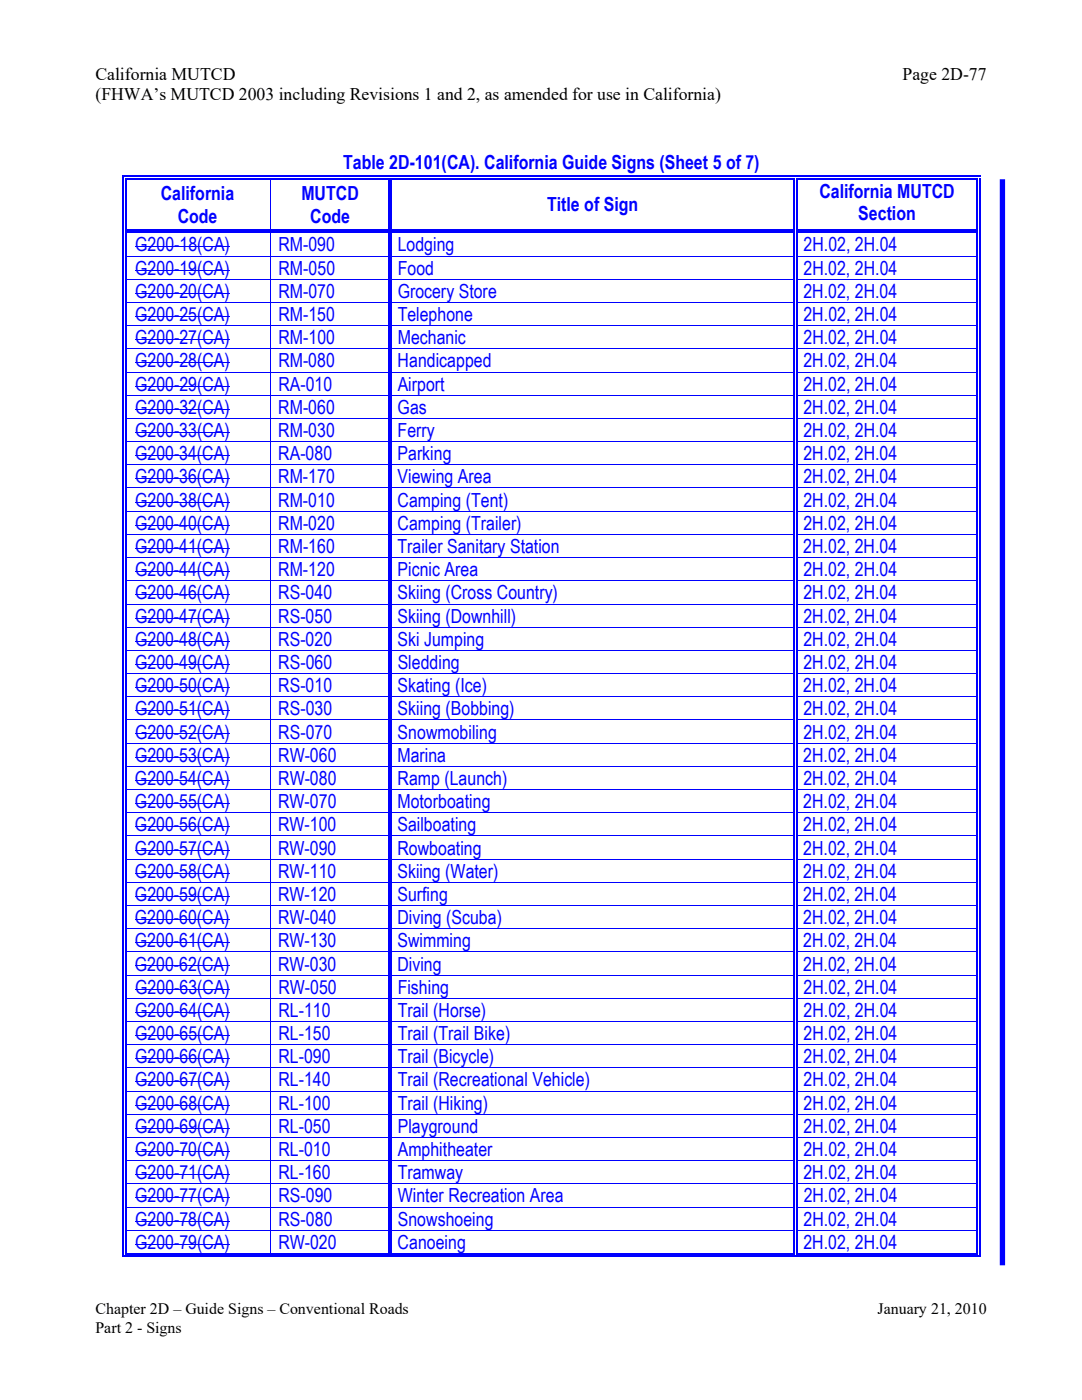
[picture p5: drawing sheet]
<svg xmlns="http://www.w3.org/2000/svg" width="216mm" height="279mm" viewBox="0 0 216 279" stroke-linecap="round" stroke-linejoin="round" font-family="sans-serif">
<defs><g id="words">
<g font-size="3.9" fill="#00f">
<text x="68.5" y="33.7">Table 2D-101(CA). California Guide Signs (Sheet 5 of 7)</text>
<text x="32.1" y="40">California</text>
<text x="60.1" y="40">MUTCD</text>
<text x="163.5" y="39.5">California MUTCD</text>
<text x="35.5" y="44.4">Code</text>
<text x="61.9" y="44.4">Code</text>
<text x="109.2" y="42.2">Title of Sign</text>
<text x="171.3" y="44">Section</text>
<text x="27" y="50.2">G200-18(CA)</text>
<text x="55.6" y="50.2">RM-090</text>
<text x="79.4" y="50.2">Lodging</text>
<text x="160.3" y="50.2">2H.02, 2H.04</text>
<text x="27" y="59.4">G200-20(CA)</text>
<text x="27" y="54.8">G200-19(CA)</text>
<text x="55.6" y="59.4">RM-070</text>
<text x="55.6" y="54.8">RM-050</text>
<text x="79.4" y="59.4">Grocery Store</text>
<text x="79.4" y="54.8">Food</text>
<text x="160.3" y="59.4">2H.02, 2H.04</text>
<text x="160.3" y="54.8">2H.02, 2H.04</text>
<text x="27" y="64.1">G200-25(CA)</text>
<text x="55.6" y="64.1">RM-150</text>
<text x="79.4" y="64.1">Telephone</text>
<text x="160.3" y="64.1">2H.02, 2H.04</text>
<text x="27" y="68.7">G200-27(CA)</text>
<text x="55.5" y="68.7">RM-100</text>
<text x="79.4" y="68.7">Mechanic</text>
<text x="160.3" y="68.7">2H.02, 2H.04</text>
<text x="27" y="78">G200-29(CA)</text>
<text x="27" y="73.3">G200-28(CA)</text>
<text x="55.5" y="78">RA-010</text>
<text x="55.5" y="73.3">RM-080</text>
<text x="79.3" y="73.3">Handicapped</text>
<text x="79.4" y="78">Airport</text>
<text x="160.3" y="78">2H.02, 2H.04</text>
<text x="160.3" y="73.3">2H.02, 2H.04</text>
<text x="27" y="82.6">G200-32(CA)</text>
<text x="55.5" y="82.6">RM-060</text>
<text x="79.3" y="82.6">Gas</text>
<text x="160.3" y="82.6">2H.02, 2H.04</text>
<text x="27" y="87.2">G200-33(CA)</text>
<text x="55.5" y="87.2">RM-030</text>
<text x="79.3" y="87.2">Ferry</text>
<text x="160.3" y="87.2">2H.02, 2H.04</text>
<text x="27" y="91.8">G200-34(CA)</text>
<text x="55.5" y="91.8">RA-080</text>
<text x="79.3" y="91.8">Parking</text>
<text x="160.3" y="91.8">2H.02, 2H.04</text>
<text x="27" y="96.5">G200-36(CA)</text>
<text x="27" y="101.1">G200-38(CA)</text>
<text x="55.5" y="96.5">RM-170</text>
<text x="55.5" y="101.1">RM-010</text>
<text x="79.3" y="96.5">Viewing Area</text>
<text x="79.3" y="101.1">Camping (Tent)</text>
<text x="160.3" y="101.1">2H.02, 2H.04</text>
<text x="160.3" y="96.5">2H.02, 2H.04</text>
<text x="27" y="105.7">G200-40(CA)</text>
<text x="55.5" y="105.7">RM-020</text>
<text x="79.3" y="105.7">Camping (Trailer)</text>
<text x="160.3" y="105.7">2H.02, 2H.04</text>
<text x="27" y="110.4">G200-41(CA)</text>
<text x="55.5" y="110.4">RM-160</text>
<text x="79.3" y="110.4">Trailer Sanitary Station</text>
<text x="160.3" y="110.4">2H.02, 2H.04</text>
<text x="27" y="115">G200-44(CA)</text>
<text x="27" y="119.6">G200-46(CA)</text>
<text x="55.5" y="115">RM-120</text>
<text x="55.5" y="119.6">RS-040</text>
<text x="79.3" y="115">Picnic Area</text>
<text x="79.3" y="119.6">Skiing (Cross Country)</text>
<text x="160.3" y="119.6">2H.02, 2H.04</text>
<text x="160.3" y="115">2H.02, 2H.04</text>
<text x="27" y="124.3">G200-47(CA)</text>
<text x="55.5" y="124.3">RS-050</text>
<text x="79.3" y="124.3">Skiing (Downhill)</text>
<text x="160.3" y="124.3">2H.02, 2H.04</text>
<text x="27" y="128.9">G200-48(CA)</text>
<text x="55.5" y="128.9">RS-020</text>
<text x="79.3" y="128.9">Ski Jumping</text>
<text x="160.3" y="128.9">2H.02, 2H.04</text>
<text x="27" y="133.5">G200-49(CA)</text>
<text x="55.5" y="133.5">RS-060</text>
<text x="79.4" y="133.5">Sledding</text>
<text x="160.3" y="133.5">2H.02, 2H.04</text>
<text x="26.9" y="142.8">G200-51(CA)</text>
<text x="26.9" y="138.1">G200-50(CA)</text>
<text x="55.5" y="142.8">RS-030</text>
<text x="55.5" y="138.1">RS-010</text>
<text x="79.3" y="138.1">Skating (Ice)</text>
<text x="79.3" y="142.8">Skiing (Bobbing)</text>
<text x="160.3" y="138.1">2H.02, 2H.04</text>
<text x="160.3" y="142.8">2H.02, 2H.04</text>
<text x="26.9" y="147.4">G200-52(CA)</text>
<text x="55.5" y="147.4">RS-070</text>
<text x="79.3" y="147.4">Snowmobiling</text>
<text x="160.3" y="147.4">2H.02, 2H.04</text>
<text x="26.9" y="152">G200-53(CA)</text>
<text x="55.5" y="152">RW-060</text>
<text x="79.3" y="152">Marina</text>
<text x="160.3" y="152">2H.02, 2H.04</text>
<text x="26.9" y="156.7">G200-54(CA)</text>
<text x="26.9" y="161.3">G200-55(CA)</text>
<text x="55.5" y="161.3">RW-070</text>
<text x="55.5" y="156.7">RW-080</text>
<text x="79.3" y="161.3">Motorboating</text>
<text x="79.3" y="156.7">Ramp (Launch)</text>
<text x="160.3" y="161.3">2H.02, 2H.04</text>
<text x="160.3" y="156.7">2H.02, 2H.04</text>
<text x="26.9" y="165.9">G200-56(CA)</text>
<text x="55.5" y="165.9">RW-100</text>
<text x="79.3" y="165.9">Sailboating</text>
<text x="160.3" y="165.9">2H.02, 2H.04</text>
<text x="26.9" y="170.6">G200-57(CA)</text>
<text x="55.5" y="170.6">RW-090</text>
<text x="79.3" y="170.6">Rowboating</text>
<text x="160.3" y="170.6">2H.02, 2H.04</text>
<text x="26.9" y="175.2">G200-58(CA)</text>
<text x="26.9" y="179.8">G200-59(CA)</text>
<text x="55.5" y="179.8">RW-120</text>
<text x="55.5" y="175.2">RW-110</text>
<text x="79.3" y="179.8">Surfing</text>
<text x="79.3" y="175.2">Skiing (Water)</text>
<text x="160.3" y="179.8">2H.02, 2H.04</text>
<text x="160.3" y="175.2">2H.02, 2H.04</text>
<text x="26.9" y="184.4">G200-60(CA)</text>
<text x="55.5" y="184.4">RW-040</text>
<text x="79.3" y="184.4">Diving (Scuba)</text>
<text x="160.3" y="184.4">2H.02, 2H.04</text>
<text x="26.9" y="189.1">G200-61(CA)</text>
<text x="55.5" y="189.1">RW-130</text>
<text x="79.3" y="189.1">Swimming</text>
<text x="160.3" y="189.1">2H.02, 2H.04</text>
<text x="26.9" y="193.7">G200-62(CA)</text>
<text x="55.5" y="193.7">RW-030</text>
<text x="79.3" y="193.7">Diving</text>
<text x="160.3" y="193.7">2H.02, 2H.04</text>
<text x="27" y="202.9">G200-64(CA)</text>
<text x="27" y="198.3">G200-63(CA)</text>
<text x="55.6" y="202.9">RL-110</text>
<text x="55.6" y="198.3">RW-050</text>
<text x="79.4" y="198.3">Fishing</text>
<text x="79.4" y="202.9">Trail (Horse)</text>
<text x="160.3" y="198.3">2H.02, 2H.04</text>
<text x="160.3" y="202.9">2H.02, 2H.04</text>
<text x="27" y="207.6">G200-65(CA)</text>
<text x="55.6" y="207.6">RL-150</text>
<text x="79.4" y="207.6">Trail (Trail Bike)</text>
<text x="160.3" y="207.6">2H.02, 2H.04</text>
<text x="27" y="212.2">G200-66(CA)</text>
<text x="55.6" y="212.2">RL-090</text>
<text x="79.4" y="212.2">Trail (Bicycle)</text>
<text x="160.3" y="212.2">2H.02, 2H.04</text>
<text x="27" y="216.8">G200-67(CA)</text>
<text x="27" y="221.5">G200-68(CA)</text>
<text x="55.6" y="216.8">RL-140</text>
<text x="55.6" y="221.5">RL-100</text>
<text x="79.4" y="216.8">Trail (Recreational Vehicle)</text>
<text x="79.4" y="221.5">Trail (Hiking)</text>
<text x="160.3" y="216.8">2H.02, 2H.04</text>
<text x="160.3" y="221.5">2H.02, 2H.04</text>
<text x="27" y="226.1">G200-69(CA)</text>
<text x="55.6" y="226.1">RL-050</text>
<text x="79.4" y="226.1">Playground</text>
<text x="160.3" y="226.1">2H.02, 2H.04</text>
<text x="27" y="230.7">G200-70(CA)</text>
<text x="55.6" y="230.7">RL-010</text>
<text x="79.4" y="230.7">Amphitheater</text>
<text x="160.3" y="230.7">2H.02, 2H.04</text>
<text x="27" y="240">G200-77(CA)</text>
<text x="27" y="235.4">G200-71(CA)</text>
<text x="55.5" y="240">RS-090</text>
<text x="55.5" y="235.4">RL-160</text>
<text x="79.4" y="235.4">Tramway</text>
<text x="79.4" y="240">Winter Recreation Area</text>
<text x="160.3" y="235.4">2H.02, 2H.04</text>
<text x="160.4" y="240">2H.02, 2H.04</text>
<text x="27" y="244.6">G200-78(CA)</text>
<text x="55.5" y="244.6">RS-080</text>
<text x="79.4" y="244.6">Snowshoeing</text>
<text x="160.3" y="244.6">2H.02, 2H.04</text>
<text x="27" y="249.2">G200-79(CA)</text>
<text x="55.5" y="249.2">RW-020</text>
<text x="79.3" y="249.2">Canoeing</text>
<text x="160.3" y="249.2">2H.02, 2H.04</text>
</g>
<g font-size="3.5">
<text x="19" y="15.9">California MUTCD</text>
<text x="180.1" y="15.9">Page 2D-77</text>
<text x="19" y="20">(FHWA’s MUTCD 2003 including Revisions 1 and 2, as amended for use in California)</text>
</g>
<g font-size="3.2">
<text x="19" y="262.3">Chapter 2D – Guide Signs – Conventional Roads</text>
<text x="175.1" y="262.3">January 21, 2010</text>
<text x="19" y="265.9">Part 2 - Signs</text>
</g>
</g></defs>
<g fill="#00f">
<path d="M24.5 35.1h.2v.8h-.2z"/>
<path d="M24.5 35.1h.8v.2h-.8z"/>
<path d="M25 35.6h.3v.3h-.3z"/>
<path d="M25 35.6h.3v.2h-.3z"/>
<path d="M25.3 35.1h.7v.2h-.7z"/>
<path d="M25.3 35.6h.7v.2h-.7z"/>
</g>
<path d="M26 35.2h27.9M26 35.7h27.9" fill="none" stroke="#00f" stroke-width=".25"/>
<g fill="#00f">
<path d="M53.9 35.8l.2 .1z"/>
<path d="M53.9 35.1h.8v.2h-.8z"/>
<path d="M53.9 35.6h.8v.2h-.8z"/>
</g>
<path d="M54.7 35.2h22.7M54.7 35.7h22.7" fill="none" stroke="#00f" stroke-width=".25"/>
<g fill="#00f">
<path d="M77.9 35.8l.3 .1z"/>
<path d="M77.4 35.8l.3 .1z"/>
<path d="M77.4 35.1h.8v.2h-.8z"/>
<path d="M77.4 35.6h.3v.2h-.3z"/>
<path d="M77.9 35.6h.3v.2h-.3z"/>
</g>
<path d="M78.2 35.2h80.2M78.2 35.7h80.2" fill="none" stroke="#00f" stroke-width=".25"/>
<g fill="#00f">
<path d="M158.9 35.8l.2 .1z"/>
<path d="M158.4 35.8l.2 .1z"/>
<path d="M158.4 35.1h.7v.2h-.7z"/>
<path d="M158.4 35.6h.2v.2h-.2z"/>
<path d="M158.9 35.6h.2v.2h-.2z"/>
</g>
<path d="M159.1 35.2h35.8M159.1 35.7h35.8" fill="none" stroke="#00f" stroke-width=".25"/>
<g fill="#00f">
<path d="M195.4 35.8l.2 .1z"/>
<path d="M194.9 35.8l.2 .1z"/>
<path d="M194.9 35.1h.7v.2h-.7z"/>
<path d="M194.9 35.6h.2v.2h-.2z"/>
<path d="M195.4 35.6h.2v.2h-.2z"/>
</g>
<path d="M24.6 35.9v9.9M25.1 35.9v9.9M77.5 35.9v9.9M78 35.9v9.9M158.5 35.9v9.9M159 35.9v9.9M195 35.9v9.9M195.5 35.9v9.9" fill="none" stroke="#00f" stroke-width=".25"/>
<path d="M54 35.9v9.9M27 49.3h7.8" fill="none" stroke="#00f" stroke-width=".2"/>
<path d="M34.8 49.2h1v.2h-1z" fill="#00f"/>
<path d="M35.8 49.3h10.1" fill="none" stroke="#00f" stroke-width=".2"/>
<g fill="#00f">
<path d="M25 46.5l.3 .1z"/>
<path d="M24.5 45.8h.2v.8h-.2z"/>
<path d="M25 45.8h.3v.2h-.3z"/>
<path d="M25 46.3h.3v.2h-.3z"/>
</g>
<path d="M25.3 45.9h28.6M25.3 46.4h28.6" fill="none" stroke="#00f" stroke-width=".25"/>
<g fill="#00f">
<path d="M53.9 46.5l.2 .1z"/>
<path d="M53.9 45.8h.8v.2h-.8z"/>
<path d="M53.9 46.3h.8v.2h-.8z"/>
</g>
<path d="M54.7 45.9h22.7M54.7 46.4h22.7" fill="none" stroke="#00f" stroke-width=".25"/>
<g fill="#00f">
<path d="M77.9 46.5l.3 .1z"/>
<path d="M77.4 46.5l.3 .1z"/>
<path d="M77.4 45.8h.3v.2h-.3z"/>
<path d="M77.4 46.3h.3v.2h-.3z"/>
<path d="M77.9 45.8h.3v.2h-.3z"/>
<path d="M77.9 46.3h.3v.2h-.3z"/>
</g>
<path d="M78.2 45.9h80.2M78.2 46.4h80.2" fill="none" stroke="#00f" stroke-width=".25"/>
<g fill="#00f">
<path d="M158.9 46.5l.2 .1z"/>
<path d="M158.4 46.5l.2 .1z"/>
<path d="M158.4 45.8h.2v.2h-.2z"/>
<path d="M158.4 46.3h.2v.2h-.2z"/>
<path d="M158.9 45.8h.2v.2h-.2z"/>
<path d="M158.9 46.3h.2v.2h-.2z"/>
</g>
<path d="M159.1 45.9h35.8M159.1 46.4h35.8" fill="none" stroke="#00f" stroke-width=".25"/>
<g fill="#00f">
<path d="M195.4 46.5l.2 .1z"/>
<path d="M194.9 46.5l.2 .1z"/>
<path d="M194.9 45.8h.2v.2h-.2z"/>
<path d="M194.9 46.3h.2v.2h-.2z"/>
<path d="M195.4 45.8h.2v.7h-.2z"/>
</g>
<path d="M24.6 46.6v4.4M25.1 46.6v4.4M77.5 46.6v4.4M78 46.6v4.4M158.5 46.6v4.4M159 46.6v4.4M195 46.6v4.4M195.5 46.6v4.4" fill="none" stroke="#00f" stroke-width=".25"/>
<path d="M27 53.9h7.8M54 46.6v4.4" fill="none" stroke="#00f" stroke-width=".2"/>
<path d="M34.8 53.8h1v.2h-1z" fill="#00f"/>
<path d="M35.8 53.9h10.1" fill="none" stroke="#00f" stroke-width=".2"/>
<g fill="#00f">
<path d="M25 51h.3v.2h-.3z"/>
<path d="M24.5 51h.2v.2h-.2z"/>
</g>
<path d="M25.3 51.1h52.1" fill="none" stroke="#00f" stroke-width=".2"/>
<g fill="#00f">
<path d="M77.9 51h.3v.2h-.3z"/>
<path d="M77.4 51h.3v.2h-.3z"/>
</g>
<path d="M78.2 51.1h80.2" fill="none" stroke="#00f" stroke-width=".2"/>
<g fill="#00f">
<path d="M158.9 51h.2v.2h-.2z"/>
<path d="M158.4 51h.2v.2h-.2z"/>
</g>
<path d="M159.1 51.1h35.8" fill="none" stroke="#00f" stroke-width=".2"/>
<g fill="#00f">
<path d="M195.4 51h.2v.2h-.2z"/>
<path d="M194.9 51h.2v.2h-.2z"/>
</g>
<path d="M24.6 51.2v4.4M25.1 51.2v4.4M77.5 51.2v4.4M78 51.2v4.4M158.5 51.2v4.4M159 51.2v4.4M195 51.2v4.4M195.5 51.2v4.4" fill="none" stroke="#00f" stroke-width=".25"/>
<path d="M27 58.5h7.8M54 51.2v4.4" fill="none" stroke="#00f" stroke-width=".2"/>
<path d="M34.8 58.4h1v.2h-1z" fill="#00f"/>
<path d="M35.8 58.5h10.1" fill="none" stroke="#00f" stroke-width=".2"/>
<g fill="#00f">
<path d="M25 55.6h.3v.2h-.3z"/>
<path d="M24.5 55.6h.2v.2h-.2z"/>
</g>
<path d="M25.3 55.7h52.1" fill="none" stroke="#00f" stroke-width=".2"/>
<g fill="#00f">
<path d="M77.9 55.6h.3v.2h-.3z"/>
<path d="M77.4 55.6h.3v.2h-.3z"/>
</g>
<path d="M78.2 55.7h80.2" fill="none" stroke="#00f" stroke-width=".2"/>
<g fill="#00f">
<path d="M158.9 55.6h.2v.2h-.2z"/>
<path d="M158.4 55.6h.2v.2h-.2z"/>
</g>
<path d="M159.1 55.7h35.8" fill="none" stroke="#00f" stroke-width=".2"/>
<g fill="#00f">
<path d="M195.4 55.6h.2v.2h-.2z"/>
<path d="M194.9 55.6h.2v.2h-.2z"/>
</g>
<path d="M24.6 55.8v4.5M25.1 55.8v4.5M77.5 55.8v4.5M78 55.8v4.5M158.5 55.8v4.5M159 55.8v4.5M195 55.8v4.5M195.5 55.8v4.5" fill="none" stroke="#00f" stroke-width=".25"/>
<path d="M54 55.8v4.5M27 63.2h7.8" fill="none" stroke="#00f" stroke-width=".2"/>
<path d="M34.8 63.1h1v.2h-1z" fill="#00f"/>
<path d="M35.8 63.2h10.1" fill="none" stroke="#00f" stroke-width=".2"/>
<g fill="#00f">
<path d="M25 60.3h.3v.2h-.3z"/>
<path d="M24.5 60.3h.2v.2h-.2z"/>
</g>
<path d="M25.3 60.4h52.1" fill="none" stroke="#00f" stroke-width=".2"/>
<g fill="#00f">
<path d="M77.9 60.3h.3v.2h-.3z"/>
<path d="M77.4 60.3h.3v.2h-.3z"/>
</g>
<path d="M78.2 60.4h80.2" fill="none" stroke="#00f" stroke-width=".2"/>
<g fill="#00f">
<path d="M158.9 60.3h.2v.2h-.2z"/>
<path d="M158.4 60.3h.2v.2h-.2z"/>
</g>
<path d="M159.1 60.4h35.8" fill="none" stroke="#00f" stroke-width=".2"/>
<g fill="#00f">
<path d="M195.4 60.3h.2v.2h-.2z"/>
<path d="M194.9 60.3h.2v.2h-.2z"/>
</g>
<path d="M24.6 60.5v4.4M25.1 60.5v4.4M77.5 60.5v4.4M78 60.5v4.4M158.5 60.5v4.4M159 60.5v4.4M195 60.5v4.4M195.5 60.5v4.4" fill="none" stroke="#00f" stroke-width=".25"/>
<path d="M27 67.8h7.8M54 60.5v4.4" fill="none" stroke="#00f" stroke-width=".2"/>
<path d="M34.8 67.7h1v.2h-1z" fill="#00f"/>
<path d="M35.8 67.8h10.1" fill="none" stroke="#00f" stroke-width=".2"/>
<g fill="#00f">
<path d="M25 64.9h.3v.2h-.3z"/>
<path d="M24.5 64.9h.2v.2h-.2z"/>
</g>
<path d="M25.3 65h52.1" fill="none" stroke="#00f" stroke-width=".2"/>
<g fill="#00f">
<path d="M77.9 64.9h.3v.2h-.3z"/>
<path d="M77.4 64.9h.3v.2h-.3z"/>
</g>
<path d="M78.2 65h80.2" fill="none" stroke="#00f" stroke-width=".2"/>
<g fill="#00f">
<path d="M158.9 64.9h.2v.2h-.2z"/>
<path d="M158.4 64.9h.2v.2h-.2z"/>
</g>
<path d="M159.1 65h35.8" fill="none" stroke="#00f" stroke-width=".2"/>
<g fill="#00f">
<path d="M195.4 64.9h.2v.2h-.2z"/>
<path d="M194.9 64.9h.2v.2h-.2z"/>
</g>
<path d="M24.6 65.1v4.4M25.1 65.1v4.4M77.5 65.1v4.4M78 65.1v4.4M158.5 65.1v4.4M159 65.1v4.4M195 65.1v4.4M195.5 65.1v4.4" fill="none" stroke="#00f" stroke-width=".25"/>
<path d="M27 72.4h7.8M54 65.1v4.4" fill="none" stroke="#00f" stroke-width=".2"/>
<path d="M34.8 72.3h1v.2h-1z" fill="#00f"/>
<path d="M35.8 72.4h10.1" fill="none" stroke="#00f" stroke-width=".2"/>
<g fill="#00f">
<path d="M25 69.5h.3v.2h-.3z"/>
<path d="M24.5 69.5h.2v.2h-.2z"/>
</g>
<path d="M25.3 69.6h52.1" fill="none" stroke="#00f" stroke-width=".2"/>
<g fill="#00f">
<path d="M77.9 69.5h.3v.2h-.3z"/>
<path d="M77.4 69.5h.3v.2h-.3z"/>
</g>
<path d="M78.2 69.6h80.2" fill="none" stroke="#00f" stroke-width=".2"/>
<g fill="#00f">
<path d="M158.9 69.5h.2v.2h-.2z"/>
<path d="M158.4 69.5h.2v.2h-.2z"/>
</g>
<path d="M159.1 69.6h35.8" fill="none" stroke="#00f" stroke-width=".2"/>
<g fill="#00f">
<path d="M195.4 69.5h.2v.2h-.2z"/>
<path d="M194.9 69.5h.2v.2h-.2z"/>
</g>
<path d="M24.6 69.7v4.5M25.1 69.7v4.5M77.5 69.7v4.5M78 69.7v4.5M158.5 69.7v4.5M159 69.7v4.5M195 69.7v4.5M195.5 69.7v4.5" fill="none" stroke="#00f" stroke-width=".25"/>
<path d="M27 77.1h7.8M54 69.7v4.5" fill="none" stroke="#00f" stroke-width=".2"/>
<path d="M34.8 77h1v.2h-1z" fill="#00f"/>
<path d="M35.8 77.1h10.1" fill="none" stroke="#00f" stroke-width=".2"/>
<g fill="#00f">
<path d="M25 74.2h.3v.1h-.3z"/>
<path d="M24.5 74.2h.2v.1h-.2z"/>
</g>
<path d="M25.3 74.3h52.1" fill="none" stroke="#00f" stroke-width=".2"/>
<g fill="#00f">
<path d="M77.9 74.2h.3v.1h-.3z"/>
<path d="M77.4 74.2h.3v.1h-.3z"/>
</g>
<path d="M78.2 74.3h80.2" fill="none" stroke="#00f" stroke-width=".2"/>
<g fill="#00f">
<path d="M158.9 74.2h.2v.1h-.2z"/>
<path d="M158.4 74.2h.2v.1h-.2z"/>
</g>
<path d="M159.1 74.3h35.8" fill="none" stroke="#00f" stroke-width=".2"/>
<g fill="#00f">
<path d="M195.4 74.2h.2v.1h-.2z"/>
<path d="M194.9 74.2h.2v.1h-.2z"/>
</g>
<path d="M24.6 74.3v4.5M25.1 74.3v4.5M77.5 74.3v4.5M78 74.3v4.5M158.5 74.3v4.5M159 74.3v4.5M195 74.3v4.5M195.5 74.3v4.5" fill="none" stroke="#00f" stroke-width=".25"/>
<path d="M54 74.3v4.5M27 81.7h7.8" fill="none" stroke="#00f" stroke-width=".2"/>
<path d="M34.8 81.6h1v.2h-1z" fill="#00f"/>
<path d="M35.8 81.7h10.1" fill="none" stroke="#00f" stroke-width=".2"/>
<g fill="#00f">
<path d="M25 78.8h.3v.2h-.3z"/>
<path d="M24.5 78.8h.2v.2h-.2z"/>
</g>
<path d="M25.3 78.9h52.1" fill="none" stroke="#00f" stroke-width=".2"/>
<g fill="#00f">
<path d="M77.9 78.8h.3v.2h-.3z"/>
<path d="M77.4 78.8h.3v.2h-.3z"/>
</g>
<path d="M78.2 78.9h80.2" fill="none" stroke="#00f" stroke-width=".2"/>
<g fill="#00f">
<path d="M158.9 78.8h.2v.2h-.2z"/>
<path d="M158.4 78.8h.2v.2h-.2z"/>
</g>
<path d="M159.1 78.9h35.8" fill="none" stroke="#00f" stroke-width=".2"/>
<g fill="#00f">
<path d="M195.4 78.8h.2v.2h-.2z"/>
<path d="M194.9 78.8h.2v.2h-.2z"/>
</g>
<path d="M24.6 79v4.4M25.1 79v4.4M77.5 79v4.4M78 79v4.4M158.5 79v4.4M159 79v4.4M195 79v4.4M195.5 79v4.4" fill="none" stroke="#00f" stroke-width=".25"/>
<path d="M54 79v4.4M27 86.3h7.8" fill="none" stroke="#00f" stroke-width=".2"/>
<path d="M34.8 86.2h1v.2h-1z" fill="#00f"/>
<path d="M35.8 86.3h10.1" fill="none" stroke="#00f" stroke-width=".2"/>
<g fill="#00f">
<path d="M25 83.4h.3v.2h-.3z"/>
<path d="M24.5 83.4h.2v.2h-.2z"/>
</g>
<path d="M25.3 83.5h52.1" fill="none" stroke="#00f" stroke-width=".2"/>
<g fill="#00f">
<path d="M77.9 83.4h.3v.2h-.3z"/>
<path d="M77.4 83.4h.3v.2h-.3z"/>
</g>
<path d="M78.2 83.5h80.2" fill="none" stroke="#00f" stroke-width=".2"/>
<g fill="#00f">
<path d="M158.9 83.4h.2v.2h-.2z"/>
<path d="M158.4 83.4h.2v.2h-.2z"/>
</g>
<path d="M159.1 83.5h35.8" fill="none" stroke="#00f" stroke-width=".2"/>
<g fill="#00f">
<path d="M195.4 83.4h.2v.2h-.2z"/>
<path d="M194.9 83.4h.2v.2h-.2z"/>
</g>
<path d="M24.6 83.6v4.5M25.1 83.6v4.5M77.5 83.6v4.5M78 83.6v4.5M158.5 83.6v4.5M159 83.6v4.5M195 83.6v4.5M195.5 83.6v4.5" fill="none" stroke="#00f" stroke-width=".25"/>
<path d="M27 90.9h7.8M54 83.6v4.5" fill="none" stroke="#00f" stroke-width=".2"/>
<path d="M34.8 90.8h1v.2h-1z" fill="#00f"/>
<path d="M35.8 90.9h10.1" fill="none" stroke="#00f" stroke-width=".2"/>
<g fill="#00f">
<path d="M25 88.1h.3v.1h-.3z"/>
<path d="M24.5 88.1h.2v.1h-.2z"/>
</g>
<path d="M25.3 88.1h52.1" fill="none" stroke="#00f" stroke-width=".2"/>
<g fill="#00f">
<path d="M77.9 88.1h.3v.1h-.3z"/>
<path d="M77.4 88.1h.3v.1h-.3z"/>
</g>
<path d="M78.2 88.1h80.2" fill="none" stroke="#00f" stroke-width=".2"/>
<g fill="#00f">
<path d="M158.9 88.1h.2v.1h-.2z"/>
<path d="M158.4 88.1h.2v.1h-.2z"/>
</g>
<path d="M159.1 88.1h35.8" fill="none" stroke="#00f" stroke-width=".2"/>
<g fill="#00f">
<path d="M195.4 88.1h.2v.1h-.2z"/>
<path d="M194.9 88.1h.2v.1h-.2z"/>
</g>
<path d="M24.6 88.2v4.5M25.1 88.2v4.5M77.5 88.2v4.5M78 88.2v4.5M158.5 88.2v4.5M159 88.2v4.5M195 88.2v4.5M195.5 88.2v4.5" fill="none" stroke="#00f" stroke-width=".25"/>
<path d="M27 95.6h7.8M54 88.2v4.5" fill="none" stroke="#00f" stroke-width=".2"/>
<path d="M34.8 95.5h1v.2h-1z" fill="#00f"/>
<path d="M35.8 95.6h10.1" fill="none" stroke="#00f" stroke-width=".2"/>
<g fill="#00f">
<path d="M25 92.7h.3v.2h-.3z"/>
<path d="M24.5 92.7h.2v.2h-.2z"/>
</g>
<path d="M25.3 92.8h52.1" fill="none" stroke="#00f" stroke-width=".2"/>
<g fill="#00f">
<path d="M77.9 92.7h.3v.2h-.3z"/>
<path d="M77.4 92.7h.3v.2h-.3z"/>
</g>
<path d="M78.2 92.8h80.2" fill="none" stroke="#00f" stroke-width=".2"/>
<g fill="#00f">
<path d="M158.9 92.7h.2v.2h-.2z"/>
<path d="M158.4 92.7h.2v.2h-.2z"/>
</g>
<path d="M159.1 92.8h35.8" fill="none" stroke="#00f" stroke-width=".2"/>
<g fill="#00f">
<path d="M195.4 92.7h.2v.2h-.2z"/>
<path d="M194.9 92.7h.2v.2h-.2z"/>
</g>
<path d="M24.6 92.9v4.4M25.1 92.9v4.4M77.5 92.9v4.4M78 92.9v4.4M158.5 92.9v4.4M159 92.9v4.4M195 92.9v4.4M195.5 92.9v4.4" fill="none" stroke="#00f" stroke-width=".25"/>
<path d="M54 92.9v4.4M27 100.2h7.8" fill="none" stroke="#00f" stroke-width=".2"/>
<path d="M34.8 100.1h1v.2h-1z" fill="#00f"/>
<path d="M35.8 100.2h10.1" fill="none" stroke="#00f" stroke-width=".2"/>
<g fill="#00f">
<path d="M25 97.3h.3v.2h-.3z"/>
<path d="M24.5 97.3h.2v.2h-.2z"/>
</g>
<path d="M25.3 97.4h52.1" fill="none" stroke="#00f" stroke-width=".2"/>
<g fill="#00f">
<path d="M77.9 97.3h.3v.2h-.3z"/>
<path d="M77.4 97.3h.3v.2h-.3z"/>
</g>
<path d="M78.2 97.4h80.2" fill="none" stroke="#00f" stroke-width=".2"/>
<g fill="#00f">
<path d="M158.9 97.3h.2v.2h-.2z"/>
<path d="M158.4 97.3h.2v.2h-.2z"/>
</g>
<path d="M159.1 97.4h35.8" fill="none" stroke="#00f" stroke-width=".2"/>
<g fill="#00f">
<path d="M195.4 97.3h.2v.2h-.2z"/>
<path d="M194.9 97.3h.2v.2h-.2z"/>
</g>
<path d="M24.6 97.5v4.4M25.1 97.5v4.4M77.5 97.5v4.4M78 97.5v4.4M158.5 97.5v4.4M159 97.5v4.4M195 97.5v4.4M195.5 97.5v4.4" fill="none" stroke="#00f" stroke-width=".25"/>
<path d="M54 97.5v4.4M27 104.8h7.8" fill="none" stroke="#00f" stroke-width=".2"/>
<path d="M34.8 104.7h1v.2h-1z" fill="#00f"/>
<path d="M35.8 104.8h10.1" fill="none" stroke="#00f" stroke-width=".2"/>
<g fill="#00f">
<path d="M25 101.9h.3v.2h-.3z"/>
<path d="M24.5 101.9h.2v.2h-.2z"/>
</g>
<path d="M25.3 102h52.1" fill="none" stroke="#00f" stroke-width=".2"/>
<g fill="#00f">
<path d="M77.9 101.9h.3v.2h-.3z"/>
<path d="M77.4 101.9h.3v.2h-.3z"/>
</g>
<path d="M78.2 102h80.2" fill="none" stroke="#00f" stroke-width=".2"/>
<g fill="#00f">
<path d="M158.9 101.9h.2v.2h-.2z"/>
<path d="M158.4 101.9h.2v.2h-.2z"/>
</g>
<path d="M159.1 102h35.8" fill="none" stroke="#00f" stroke-width=".2"/>
<g fill="#00f">
<path d="M195.4 101.9h.2v.2h-.2z"/>
<path d="M194.9 101.9h.2v.2h-.2z"/>
</g>
<path d="M24.6 102.1v4.5M25.1 102.1v4.5M77.5 102.1v4.5M78 102.1v4.5M158.5 102.1v4.5M159 102.1v4.5M195 102.1v4.5M195.5 102.1v4.5" fill="none" stroke="#00f" stroke-width=".25"/>
<path d="M27 109.5h7.8M54 102.1v4.5" fill="none" stroke="#00f" stroke-width=".2"/>
<path d="M34.8 109.4h1v.2h-1z" fill="#00f"/>
<path d="M35.8 109.5h10.1" fill="none" stroke="#00f" stroke-width=".2"/>
<g fill="#00f">
<path d="M25 106.6h.3v.1h-.3z"/>
<path d="M24.5 106.6h.2v.1h-.2z"/>
</g>
<path d="M25.3 106.7h52.1" fill="none" stroke="#00f" stroke-width=".2"/>
<g fill="#00f">
<path d="M77.9 106.6h.3v.1h-.3z"/>
<path d="M77.4 106.6h.3v.1h-.3z"/>
</g>
<path d="M78.2 106.7h80.2" fill="none" stroke="#00f" stroke-width=".2"/>
<g fill="#00f">
<path d="M158.9 106.6h.2v.1h-.2z"/>
<path d="M158.4 106.6h.2v.1h-.2z"/>
</g>
<path d="M159.1 106.7h35.8" fill="none" stroke="#00f" stroke-width=".2"/>
<g fill="#00f">
<path d="M195.4 106.6h.2v.1h-.2z"/>
<path d="M194.9 106.6h.2v.1h-.2z"/>
</g>
<path d="M24.6 106.7v4.5M25.1 106.7v4.5M77.5 106.7v4.5M78 106.7v4.5M158.5 106.7v4.5M159 106.7v4.5M195 106.7v4.5M195.5 106.7v4.5" fill="none" stroke="#00f" stroke-width=".25"/>
<path d="M27 114.1h7.8M54 106.7v4.5" fill="none" stroke="#00f" stroke-width=".2"/>
<path d="M34.8 114h1v.2h-1z" fill="#00f"/>
<path d="M35.8 114.1h10.1" fill="none" stroke="#00f" stroke-width=".2"/>
<g fill="#00f">
<path d="M25 111.2h.3v.2h-.3z"/>
<path d="M24.5 111.2h.2v.2h-.2z"/>
</g>
<path d="M25.3 111.3h52.1" fill="none" stroke="#00f" stroke-width=".2"/>
<g fill="#00f">
<path d="M77.9 111.2h.3v.2h-.3z"/>
<path d="M77.4 111.2h.3v.2h-.3z"/>
</g>
<path d="M78.2 111.3h80.2" fill="none" stroke="#00f" stroke-width=".2"/>
<g fill="#00f">
<path d="M158.9 111.2h.2v.2h-.2z"/>
<path d="M158.4 111.2h.2v.2h-.2z"/>
</g>
<path d="M159.1 111.3h35.8" fill="none" stroke="#00f" stroke-width=".2"/>
<g fill="#00f">
<path d="M195.4 111.2h.2v.2h-.2z"/>
<path d="M194.9 111.2h.2v.2h-.2z"/>
</g>
<path d="M24.6 111.4v4.4M25.1 111.4v4.4M77.5 111.4v4.4M78 111.4v4.4M158.5 111.4v4.4M159 111.4v4.4M195 111.4v4.4M195.5 111.4v4.4" fill="none" stroke="#00f" stroke-width=".25"/>
<path d="M27 118.7h7.8M54 111.4v4.4" fill="none" stroke="#00f" stroke-width=".2"/>
<path d="M34.8 118.6h1v.2h-1z" fill="#00f"/>
<path d="M35.8 118.7h10.1" fill="none" stroke="#00f" stroke-width=".2"/>
<g fill="#00f">
<path d="M25 115.8h.3v.2h-.3z"/>
<path d="M24.5 115.8h.2v.2h-.2z"/>
</g>
<path d="M25.3 115.9h52.1" fill="none" stroke="#00f" stroke-width=".2"/>
<g fill="#00f">
<path d="M77.9 115.8h.3v.2h-.3z"/>
<path d="M77.4 115.8h.3v.2h-.3z"/>
</g>
<path d="M78.2 115.9h80.2" fill="none" stroke="#00f" stroke-width=".2"/>
<g fill="#00f">
<path d="M158.9 115.8h.2v.2h-.2z"/>
<path d="M158.4 115.8h.2v.2h-.2z"/>
</g>
<path d="M159.1 115.9h35.8" fill="none" stroke="#00f" stroke-width=".2"/>
<g fill="#00f">
<path d="M195.4 115.8h.2v.2h-.2z"/>
<path d="M194.9 115.8h.2v.2h-.2z"/>
</g>
<path d="M24.6 116v4.5M25.1 116v4.5M77.5 116v4.5M78 116v4.5M158.5 116v4.5M159 116v4.5M195 116v4.5M195.5 116v4.5" fill="none" stroke="#00f" stroke-width=".25"/>
<path d="M54 116v4.5M27 123.3h7.8" fill="none" stroke="#00f" stroke-width=".2"/>
<path d="M34.8 123.3h1v.1h-1z" fill="#00f"/>
<path d="M35.8 123.3h10.1" fill="none" stroke="#00f" stroke-width=".2"/>
<g fill="#00f">
<path d="M25 120.5h.3v.1h-.3z"/>
<path d="M24.5 120.5h.2v.1h-.2z"/>
</g>
<path d="M25.3 120.5h52.1" fill="none" stroke="#00f" stroke-width=".2"/>
<g fill="#00f">
<path d="M77.9 120.5h.3v.1h-.3z"/>
<path d="M77.4 120.5h.3v.1h-.3z"/>
</g>
<path d="M78.2 120.5h80.2" fill="none" stroke="#00f" stroke-width=".2"/>
<g fill="#00f">
<path d="M158.9 120.5h.2v.1h-.2z"/>
<path d="M158.4 120.5h.2v.1h-.2z"/>
</g>
<path d="M159.1 120.5h35.8" fill="none" stroke="#00f" stroke-width=".2"/>
<g fill="#00f">
<path d="M195.4 120.5h.2v.1h-.2z"/>
<path d="M194.9 120.5h.2v.1h-.2z"/>
</g>
<path d="M24.6 120.6v4.5M25.1 120.6v4.5M77.5 120.6v4.5M78 120.6v4.5M158.5 120.6v4.5M159 120.6v4.5M195 120.6v4.5M195.5 120.6v4.5" fill="none" stroke="#00f" stroke-width=".25"/>
<path d="M27 128h7.8M54 120.6v4.5" fill="none" stroke="#00f" stroke-width=".2"/>
<path d="M34.8 127.9h1v.2h-1z" fill="#00f"/>
<path d="M35.8 128h10.1" fill="none" stroke="#00f" stroke-width=".2"/>
<g fill="#00f">
<path d="M25 125.1h.3v.2h-.3z"/>
<path d="M24.5 125.1h.2v.2h-.2z"/>
</g>
<path d="M25.3 125.2h52.1" fill="none" stroke="#00f" stroke-width=".2"/>
<g fill="#00f">
<path d="M77.9 125.1h.3v.2h-.3z"/>
<path d="M77.4 125.1h.3v.2h-.3z"/>
</g>
<path d="M78.2 125.2h80.2" fill="none" stroke="#00f" stroke-width=".2"/>
<g fill="#00f">
<path d="M158.9 125.1h.2v.2h-.2z"/>
<path d="M158.4 125.1h.2v.2h-.2z"/>
</g>
<path d="M159.1 125.2h35.8" fill="none" stroke="#00f" stroke-width=".2"/>
<g fill="#00f">
<path d="M195.4 125.1h.2v.2h-.2z"/>
<path d="M194.9 125.1h.2v.2h-.2z"/>
</g>
<path d="M24.6 125.3v4.4M25.1 125.3v4.4M77.5 125.3v4.4M78 125.3v4.4M158.5 125.3v4.4M159 125.3v4.4M195 125.3v4.4M195.5 125.3v4.4" fill="none" stroke="#00f" stroke-width=".25"/>
<path d="M27 132.6h7.8M54 125.3v4.4" fill="none" stroke="#00f" stroke-width=".2"/>
<path d="M34.8 132.5h1v.2h-1z" fill="#00f"/>
<path d="M35.8 132.6h10.1" fill="none" stroke="#00f" stroke-width=".2"/>
<g fill="#00f">
<path d="M25 129.7h.3v.2h-.3z"/>
<path d="M24.5 129.7h.2v.2h-.2z"/>
</g>
<path d="M25.3 129.8h52.1" fill="none" stroke="#00f" stroke-width=".2"/>
<g fill="#00f">
<path d="M77.9 129.7h.3v.2h-.3z"/>
<path d="M77.4 129.7h.3v.2h-.3z"/>
</g>
<path d="M78.2 129.8h80.2" fill="none" stroke="#00f" stroke-width=".2"/>
<g fill="#00f">
<path d="M158.9 129.7h.2v.2h-.2z"/>
<path d="M158.4 129.7h.2v.2h-.2z"/>
</g>
<path d="M159.1 129.8h35.8" fill="none" stroke="#00f" stroke-width=".2"/>
<g fill="#00f">
<path d="M195.4 129.7h.2v.2h-.2z"/>
<path d="M194.9 129.7h.2v.2h-.2z"/>
</g>
<path d="M24.6 129.9v4.4M25.1 129.9v4.4M77.5 129.9v4.4M78 129.9v4.4M158.5 129.9v4.4M159 129.9v4.4M195 129.9v4.4M195.5 129.9v4.4" fill="none" stroke="#00f" stroke-width=".25"/>
<path d="M27 137.2h7.8M54 129.9v4.4" fill="none" stroke="#00f" stroke-width=".2"/>
<path d="M34.8 137.1h1v.2h-1z" fill="#00f"/>
<path d="M35.8 137.2h10.1" fill="none" stroke="#00f" stroke-width=".2"/>
<g fill="#00f">
<path d="M25 134.3h.3v.2h-.3z"/>
<path d="M24.5 134.3h.2v.2h-.2z"/>
</g>
<path d="M25.3 134.4h52.1" fill="none" stroke="#00f" stroke-width=".2"/>
<g fill="#00f">
<path d="M77.9 134.3h.3v.2h-.3z"/>
<path d="M77.4 134.3h.3v.2h-.3z"/>
</g>
<path d="M78.2 134.4h80.2" fill="none" stroke="#00f" stroke-width=".2"/>
<g fill="#00f">
<path d="M158.9 134.3h.2v.2h-.2z"/>
<path d="M158.4 134.3h.2v.2h-.2z"/>
</g>
<path d="M159.1 134.4h35.8" fill="none" stroke="#00f" stroke-width=".2"/>
<g fill="#00f">
<path d="M195.4 134.3h.2v.2h-.2z"/>
<path d="M194.9 134.3h.2v.2h-.2z"/>
</g>
<path d="M24.6 134.5v4.5M25.1 134.5v4.5M77.5 134.5v4.5M78 134.5v4.5M158.5 134.5v4.5M159 134.5v4.5M195 134.5v4.5M195.5 134.5v4.5" fill="none" stroke="#00f" stroke-width=".25"/>
<path d="M54 134.5v4.5M27 141.9h7.8" fill="none" stroke="#00f" stroke-width=".2"/>
<path d="M34.8 141.8h1v.2h-1z" fill="#00f"/>
<path d="M35.8 141.9h10.1" fill="none" stroke="#00f" stroke-width=".2"/>
<g fill="#00f">
<path d="M25 139h.3v.1h-.3z"/>
<path d="M24.5 139h.2v.1h-.2z"/>
</g>
<path d="M25.3 139.1h52.1" fill="none" stroke="#00f" stroke-width=".2"/>
<g fill="#00f">
<path d="M77.9 139h.3v.1h-.3z"/>
<path d="M77.4 139h.3v.1h-.3z"/>
</g>
<path d="M78.2 139.1h80.2" fill="none" stroke="#00f" stroke-width=".2"/>
<g fill="#00f">
<path d="M158.9 139h.2v.1h-.2z"/>
<path d="M158.4 139h.2v.1h-.2z"/>
</g>
<path d="M159.1 139.1h35.8" fill="none" stroke="#00f" stroke-width=".2"/>
<g fill="#00f">
<path d="M195.4 139h.2v.1h-.2z"/>
<path d="M194.9 139h.2v.1h-.2z"/>
</g>
<path d="M24.6 139.1v4.5M25.1 139.1v4.5M77.5 139.1v4.5M78 139.1v4.5M158.5 139.1v4.5M159 139.1v4.5M195 139.1v4.5M195.5 139.1v4.5" fill="none" stroke="#00f" stroke-width=".25"/>
<path d="M54 139.1v4.5M27 146.5h7.8" fill="none" stroke="#00f" stroke-width=".2"/>
<path d="M34.8 146.4h1v.2h-1z" fill="#00f"/>
<path d="M35.8 146.5h10.1" fill="none" stroke="#00f" stroke-width=".2"/>
<g fill="#00f">
<path d="M25 143.6h.3v.2h-.3z"/>
<path d="M24.5 143.6h.2v.2h-.2z"/>
</g>
<path d="M25.3 143.7h52.1" fill="none" stroke="#00f" stroke-width=".2"/>
<g fill="#00f">
<path d="M77.9 143.6h.3v.2h-.3z"/>
<path d="M77.4 143.6h.3v.2h-.3z"/>
</g>
<path d="M78.2 143.7h80.2" fill="none" stroke="#00f" stroke-width=".2"/>
<g fill="#00f">
<path d="M158.9 143.6h.2v.2h-.2z"/>
<path d="M158.4 143.6h.2v.2h-.2z"/>
</g>
<path d="M159.1 143.7h35.8" fill="none" stroke="#00f" stroke-width=".2"/>
<g fill="#00f">
<path d="M195.4 143.6h.2v.2h-.2z"/>
<path d="M194.9 143.6h.2v.2h-.2z"/>
</g>
<path d="M24.6 143.8v4.4M25.1 143.8v4.4M77.5 143.8v4.4M78 143.8v4.4M158.5 143.8v4.4M159 143.8v4.4M195 143.8v4.4M195.5 143.8v4.4" fill="none" stroke="#00f" stroke-width=".25"/>
<path d="M27 151.1h7.8M54 143.8v4.4" fill="none" stroke="#00f" stroke-width=".2"/>
<path d="M34.8 151h1v.2h-1z" fill="#00f"/>
<path d="M35.8 151.1h10.1" fill="none" stroke="#00f" stroke-width=".2"/>
<g fill="#00f">
<path d="M25 148.2h.3v.2h-.3z"/>
<path d="M24.5 148.2h.2v.2h-.2z"/>
</g>
<path d="M25.3 148.3h52.1" fill="none" stroke="#00f" stroke-width=".2"/>
<g fill="#00f">
<path d="M77.9 148.2h.3v.2h-.3z"/>
<path d="M77.4 148.2h.3v.2h-.3z"/>
</g>
<path d="M78.2 148.3h80.2" fill="none" stroke="#00f" stroke-width=".2"/>
<g fill="#00f">
<path d="M158.9 148.2h.2v.2h-.2z"/>
<path d="M158.4 148.2h.2v.2h-.2z"/>
</g>
<path d="M159.1 148.3h35.8" fill="none" stroke="#00f" stroke-width=".2"/>
<g fill="#00f">
<path d="M195.4 148.2h.2v.2h-.2z"/>
<path d="M194.9 148.2h.2v.2h-.2z"/>
</g>
<path d="M24.6 148.4v4.5M25.1 148.4v4.5M77.5 148.4v4.5M78 148.4v4.5M158.5 148.4v4.5M159 148.4v4.5M195 148.4v4.5M195.5 148.4v4.5" fill="none" stroke="#00f" stroke-width=".25"/>
<path d="M27 155.8h7.8M54 148.4v4.5" fill="none" stroke="#00f" stroke-width=".2"/>
<path d="M34.8 155.7h1v.2h-1z" fill="#00f"/>
<path d="M35.8 155.8h10.1" fill="none" stroke="#00f" stroke-width=".2"/>
<g fill="#00f">
<path d="M25 152.9h.3v.1h-.3z"/>
<path d="M24.5 152.9h.2v.1h-.2z"/>
</g>
<path d="M25.3 153h52.1" fill="none" stroke="#00f" stroke-width=".2"/>
<g fill="#00f">
<path d="M77.9 152.9h.3v.1h-.3z"/>
<path d="M77.4 152.9h.3v.1h-.3z"/>
</g>
<path d="M78.2 153h80.2" fill="none" stroke="#00f" stroke-width=".2"/>
<g fill="#00f">
<path d="M158.9 152.9h.2v.1h-.2z"/>
<path d="M158.4 152.9h.2v.1h-.2z"/>
</g>
<path d="M159.1 153h35.8" fill="none" stroke="#00f" stroke-width=".2"/>
<g fill="#00f">
<path d="M195.4 152.9h.2v.1h-.2z"/>
<path d="M194.9 152.9h.2v.1h-.2z"/>
</g>
<path d="M24.6 153v4.5M25.1 153v4.5M77.5 153v4.5M78 153v4.5M158.5 153v4.5M159 153v4.5M195 153v4.5M195.5 153v4.5" fill="none" stroke="#00f" stroke-width=".25"/>
<path d="M54 153v4.5M27 160.4h7.8" fill="none" stroke="#00f" stroke-width=".2"/>
<path d="M34.8 160.3h1v.2h-1z" fill="#00f"/>
<path d="M35.8 160.4h10.1" fill="none" stroke="#00f" stroke-width=".2"/>
<g fill="#00f">
<path d="M25 157.5h.3v.1h-.3z"/>
<path d="M24.5 157.5h.2v.1h-.2z"/>
</g>
<path d="M25.3 157.6h52.1" fill="none" stroke="#00f" stroke-width=".2"/>
<g fill="#00f">
<path d="M77.9 157.5h.3v.1h-.3z"/>
<path d="M77.4 157.5h.3v.1h-.3z"/>
</g>
<path d="M78.2 157.6h80.2" fill="none" stroke="#00f" stroke-width=".2"/>
<g fill="#00f">
<path d="M158.9 157.5h.2v.1h-.2z"/>
<path d="M158.4 157.5h.2v.1h-.2z"/>
</g>
<path d="M159.1 157.6h35.8" fill="none" stroke="#00f" stroke-width=".2"/>
<g fill="#00f">
<path d="M195.4 157.5h.2v.1h-.2z"/>
<path d="M194.9 157.5h.2v.1h-.2z"/>
</g>
<path d="M24.6 157.6v4.5M25.1 157.6v4.5M77.5 157.6v4.5M78 157.6v4.5M158.5 157.6v4.5M159 157.6v4.5M195 157.6v4.5M195.5 157.6v4.5" fill="none" stroke="#00f" stroke-width=".25"/>
<path d="M54 157.6v4.5M27 165h7.8" fill="none" stroke="#00f" stroke-width=".2"/>
<path d="M34.8 164.9h1v.2h-1z" fill="#00f"/>
<path d="M35.8 165h10.1" fill="none" stroke="#00f" stroke-width=".2"/>
<g fill="#00f">
<path d="M25 162.1h.3v.2h-.3z"/>
<path d="M24.5 162.1h.2v.2h-.2z"/>
</g>
<path d="M25.3 162.2h52.1" fill="none" stroke="#00f" stroke-width=".2"/>
<g fill="#00f">
<path d="M77.9 162.1h.3v.2h-.3z"/>
<path d="M77.4 162.1h.3v.2h-.3z"/>
</g>
<path d="M78.2 162.2h80.2" fill="none" stroke="#00f" stroke-width=".2"/>
<g fill="#00f">
<path d="M158.9 162.1h.2v.2h-.2z"/>
<path d="M158.4 162.1h.2v.2h-.2z"/>
</g>
<path d="M159.1 162.2h35.8" fill="none" stroke="#00f" stroke-width=".2"/>
<g fill="#00f">
<path d="M195.4 162.1h.2v.2h-.2z"/>
<path d="M194.9 162.1h.2v.2h-.2z"/>
</g>
<path d="M24.6 162.3v4.5M25.1 162.3v4.5M77.5 162.3v4.5M78 162.3v4.5M158.5 162.3v4.5M159 162.3v4.5M195 162.3v4.5M195.5 162.3v4.5" fill="none" stroke="#00f" stroke-width=".25"/>
<path d="M27 169.6h7.8M54 162.3v4.5" fill="none" stroke="#00f" stroke-width=".2"/>
<path d="M34.8 169.5h1v.2h-1z" fill="#00f"/>
<path d="M35.8 169.6h10.1" fill="none" stroke="#00f" stroke-width=".2"/>
<g fill="#00f">
<path d="M25 166.8h.3v.1h-.3z"/>
<path d="M24.5 166.8h.2v.1h-.2z"/>
</g>
<path d="M25.3 166.8h52.1" fill="none" stroke="#00f" stroke-width=".2"/>
<g fill="#00f">
<path d="M77.9 166.8h.3v.1h-.3z"/>
<path d="M77.4 166.8h.3v.1h-.3z"/>
</g>
<path d="M78.2 166.8h80.2" fill="none" stroke="#00f" stroke-width=".2"/>
<g fill="#00f">
<path d="M158.9 166.8h.2v.1h-.2z"/>
<path d="M158.4 166.8h.2v.1h-.2z"/>
</g>
<path d="M159.1 166.8h35.8" fill="none" stroke="#00f" stroke-width=".2"/>
<g fill="#00f">
<path d="M195.4 166.8h.2v.1h-.2z"/>
<path d="M194.9 166.8h.2v.1h-.2z"/>
</g>
<path d="M24.6 166.9v4.5M25.1 166.9v4.5M77.5 166.9v4.5M78 166.9v4.5M158.5 166.9v4.5M159 166.9v4.5M195 166.9v4.5M195.5 166.9v4.5" fill="none" stroke="#00f" stroke-width=".25"/>
<path d="M27 174.3h7.8M54 166.9v4.5" fill="none" stroke="#00f" stroke-width=".2"/>
<path d="M34.8 174.2h1v.2h-1z" fill="#00f"/>
<path d="M35.8 174.3h10.1" fill="none" stroke="#00f" stroke-width=".2"/>
<g fill="#00f">
<path d="M25 171.4h.3v.2h-.3z"/>
<path d="M24.5 171.4h.2v.2h-.2z"/>
</g>
<path d="M25.3 171.5h52.1" fill="none" stroke="#00f" stroke-width=".2"/>
<g fill="#00f">
<path d="M77.9 171.4h.3v.2h-.3z"/>
<path d="M77.4 171.4h.3v.2h-.3z"/>
</g>
<path d="M78.2 171.5h80.2" fill="none" stroke="#00f" stroke-width=".2"/>
<g fill="#00f">
<path d="M158.9 171.4h.2v.2h-.2z"/>
<path d="M158.4 171.4h.2v.2h-.2z"/>
</g>
<path d="M159.1 171.5h35.8" fill="none" stroke="#00f" stroke-width=".2"/>
<g fill="#00f">
<path d="M195.4 171.4h.2v.2h-.2z"/>
<path d="M194.9 171.4h.2v.2h-.2z"/>
</g>
<path d="M24.6 171.6v4.4M25.1 171.6v4.4M77.5 171.6v4.4M78 171.6v4.4M158.5 171.6v4.4M159 171.6v4.4M195 171.6v4.4M195.5 171.6v4.4" fill="none" stroke="#00f" stroke-width=".25"/>
<path d="M27 178.9h7.8M54 171.6v4.4" fill="none" stroke="#00f" stroke-width=".2"/>
<path d="M34.8 178.8h1v.2h-1z" fill="#00f"/>
<path d="M35.8 178.9h10.1" fill="none" stroke="#00f" stroke-width=".2"/>
<g fill="#00f">
<path d="M25 176h.3v.2h-.3z"/>
<path d="M24.5 176h.2v.2h-.2z"/>
</g>
<path d="M25.3 176.1h52.1" fill="none" stroke="#00f" stroke-width=".2"/>
<g fill="#00f">
<path d="M77.9 176h.3v.2h-.3z"/>
<path d="M77.4 176h.3v.2h-.3z"/>
</g>
<path d="M78.2 176.1h80.2" fill="none" stroke="#00f" stroke-width=".2"/>
<g fill="#00f">
<path d="M158.9 176h.2v.2h-.2z"/>
<path d="M158.4 176h.2v.2h-.2z"/>
</g>
<path d="M159.1 176.1h35.8" fill="none" stroke="#00f" stroke-width=".2"/>
<g fill="#00f">
<path d="M195.4 176h.2v.2h-.2z"/>
<path d="M194.9 176h.2v.2h-.2z"/>
</g>
<path d="M24.6 176.2v4.4M25.1 176.2v4.4M77.5 176.2v4.4M78 176.2v4.4M158.5 176.2v4.4M159 176.2v4.4M195 176.2v4.4M195.5 176.2v4.4" fill="none" stroke="#00f" stroke-width=".25"/>
<path d="M54 176.2v4.4M27 183.5h7.8" fill="none" stroke="#00f" stroke-width=".2"/>
<path d="M34.8 183.4h1v.2h-1z" fill="#00f"/>
<path d="M35.8 183.5h10.1" fill="none" stroke="#00f" stroke-width=".2"/>
<g fill="#00f">
<path d="M25 180.6h.3v.2h-.3z"/>
<path d="M24.5 180.6h.2v.2h-.2z"/>
</g>
<path d="M25.3 180.7h52.1" fill="none" stroke="#00f" stroke-width=".2"/>
<g fill="#00f">
<path d="M77.9 180.6h.3v.2h-.3z"/>
<path d="M77.4 180.6h.3v.2h-.3z"/>
</g>
<path d="M78.2 180.7h80.2" fill="none" stroke="#00f" stroke-width=".2"/>
<g fill="#00f">
<path d="M158.9 180.6h.2v.2h-.2z"/>
<path d="M158.4 180.6h.2v.2h-.2z"/>
</g>
<path d="M159.1 180.7h35.8" fill="none" stroke="#00f" stroke-width=".2"/>
<g fill="#00f">
<path d="M195.4 180.6h.2v.2h-.2z"/>
<path d="M194.9 180.6h.2v.2h-.2z"/>
</g>
<path d="M24.6 180.8v4.5M25.1 180.8v4.5M77.5 180.8v4.5M78 180.8v4.5M158.5 180.8v4.5M159 180.8v4.5M195 180.8v4.5M195.5 180.8v4.5" fill="none" stroke="#00f" stroke-width=".25"/>
<path d="M27 188.2h7.8M54 180.8v4.5" fill="none" stroke="#00f" stroke-width=".2"/>
<path d="M34.8 188.1h1v.2h-1z" fill="#00f"/>
<path d="M35.8 188.2h10.1" fill="none" stroke="#00f" stroke-width=".2"/>
<g fill="#00f">
<path d="M25 185.3h.3v.1h-.3z"/>
<path d="M24.5 185.3h.2v.1h-.2z"/>
</g>
<path d="M25.3 185.4h52.1" fill="none" stroke="#00f" stroke-width=".2"/>
<g fill="#00f">
<path d="M77.9 185.3h.3v.1h-.3z"/>
<path d="M77.4 185.3h.3v.1h-.3z"/>
</g>
<path d="M78.2 185.4h80.2" fill="none" stroke="#00f" stroke-width=".2"/>
<g fill="#00f">
<path d="M158.9 185.3h.2v.1h-.2z"/>
<path d="M158.4 185.3h.2v.1h-.2z"/>
</g>
<path d="M159.1 185.4h35.8" fill="none" stroke="#00f" stroke-width=".2"/>
<g fill="#00f">
<path d="M195.4 185.3h.2v.1h-.2z"/>
<path d="M194.9 185.3h.2v.1h-.2z"/>
</g>
<path d="M24.6 185.4v4.5M25.1 185.4v4.5M77.5 185.4v4.5M78 185.4v4.5M158.5 185.4v4.5M159 185.4v4.5M195 185.4v4.5M195.5 185.4v4.5" fill="none" stroke="#00f" stroke-width=".25"/>
<path d="M27 192.8h7.8M54 185.4v4.5" fill="none" stroke="#00f" stroke-width=".2"/>
<path d="M34.8 192.7h1v.2h-1z" fill="#00f"/>
<path d="M35.8 192.8h10.1" fill="none" stroke="#00f" stroke-width=".2"/>
<g fill="#00f">
<path d="M25 189.9h.3v.2h-.3z"/>
<path d="M24.5 189.9h.2v.2h-.2z"/>
</g>
<path d="M25.3 190h52.1" fill="none" stroke="#00f" stroke-width=".2"/>
<g fill="#00f">
<path d="M77.9 189.9h.3v.2h-.3z"/>
<path d="M77.4 189.9h.3v.2h-.3z"/>
</g>
<path d="M78.2 190h80.2" fill="none" stroke="#00f" stroke-width=".2"/>
<g fill="#00f">
<path d="M158.9 189.9h.2v.2h-.2z"/>
<path d="M158.4 189.9h.2v.2h-.2z"/>
</g>
<path d="M159.1 190h35.8" fill="none" stroke="#00f" stroke-width=".2"/>
<g fill="#00f">
<path d="M195.4 189.9h.2v.2h-.2z"/>
<path d="M194.9 189.9h.2v.2h-.2z"/>
</g>
<path d="M24.6 190.1v4.4M25.1 190.1v4.4M77.5 190.1v4.4M78 190.1v4.4M158.5 190.1v4.4M159 190.1v4.4M195 190.1v4.4M195.5 190.1v4.4" fill="none" stroke="#00f" stroke-width=".25"/>
<path d="M27 197.4h7.8M54 190.1v4.4" fill="none" stroke="#00f" stroke-width=".2"/>
<path d="M34.8 197.3h1v.2h-1z" fill="#00f"/>
<path d="M35.8 197.4h10.1" fill="none" stroke="#00f" stroke-width=".2"/>
<g fill="#00f">
<path d="M25 194.5h.3v.2h-.3z"/>
<path d="M24.5 194.5h.2v.2h-.2z"/>
</g>
<path d="M25.3 194.6h52.1" fill="none" stroke="#00f" stroke-width=".2"/>
<g fill="#00f">
<path d="M77.9 194.5h.3v.2h-.3z"/>
<path d="M77.4 194.5h.3v.2h-.3z"/>
</g>
<path d="M78.2 194.6h80.2" fill="none" stroke="#00f" stroke-width=".2"/>
<g fill="#00f">
<path d="M158.9 194.5h.2v.2h-.2z"/>
<path d="M158.4 194.5h.2v.2h-.2z"/>
</g>
<path d="M159.1 194.6h35.8" fill="none" stroke="#00f" stroke-width=".2"/>
<g fill="#00f">
<path d="M195.4 194.5h.2v.2h-.2z"/>
<path d="M194.9 194.5h.2v.2h-.2z"/>
</g>
<path d="M24.6 194.7v4.5M25.1 194.7v4.5M77.5 194.7v4.5M78 194.7v4.5M158.5 194.7v4.5M159 194.7v4.5M195 194.7v4.5M195.5 194.7v4.5" fill="none" stroke="#00f" stroke-width=".25"/>
<path d="M54 194.7v4.5M27 202h7.8" fill="none" stroke="#00f" stroke-width=".2"/>
<path d="M34.8 202h1v.1h-1z" fill="#00f"/>
<path d="M35.8 202h10.1" fill="none" stroke="#00f" stroke-width=".2"/>
<g fill="#00f">
<path d="M25 199.2h.3v.1h-.3z"/>
<path d="M24.5 199.2h.2v.1h-.2z"/>
</g>
<path d="M25.3 199.2h52.1" fill="none" stroke="#00f" stroke-width=".2"/>
<g fill="#00f">
<path d="M77.9 199.2h.3v.1h-.3z"/>
<path d="M77.4 199.2h.3v.1h-.3z"/>
</g>
<path d="M78.2 199.2h80.2" fill="none" stroke="#00f" stroke-width=".2"/>
<g fill="#00f">
<path d="M158.9 199.2h.2v.1h-.2z"/>
<path d="M158.4 199.2h.2v.1h-.2z"/>
</g>
<path d="M159.1 199.2h35.8" fill="none" stroke="#00f" stroke-width=".2"/>
<g fill="#00f">
<path d="M195.4 199.2h.2v.1h-.2z"/>
<path d="M194.9 199.2h.2v.1h-.2z"/>
</g>
<path d="M24.6 199.3v4.5M25.1 199.3v4.5M77.5 199.3v4.5M78 199.3v4.5M158.5 199.3v4.5M159 199.3v4.5M195 199.3v4.5M195.5 199.3v4.5" fill="none" stroke="#00f" stroke-width=".25"/>
<path d="M54 199.3v4.5M27 206.7h7.8" fill="none" stroke="#00f" stroke-width=".2"/>
<path d="M34.8 206.6h1v.2h-1z" fill="#00f"/>
<path d="M35.8 206.7h10.1" fill="none" stroke="#00f" stroke-width=".2"/>
<g fill="#00f">
<path d="M25 203.8h.3v.1h-.3z"/>
<path d="M24.5 203.8h.2v.1h-.2z"/>
</g>
<path d="M25.3 203.9h52.1" fill="none" stroke="#00f" stroke-width=".2"/>
<g fill="#00f">
<path d="M77.9 203.8h.3v.1h-.3z"/>
<path d="M77.4 203.8h.3v.1h-.3z"/>
</g>
<path d="M78.2 203.9h80.2" fill="none" stroke="#00f" stroke-width=".2"/>
<g fill="#00f">
<path d="M158.9 203.8h.2v.1h-.2z"/>
<path d="M158.4 203.8h.2v.1h-.2z"/>
</g>
<path d="M159.1 203.9h35.8" fill="none" stroke="#00f" stroke-width=".2"/>
<g fill="#00f">
<path d="M195.4 203.8h.2v.1h-.2z"/>
<path d="M194.9 203.8h.2v.1h-.2z"/>
</g>
<path d="M24.6 203.9v4.5M25.1 203.9v4.5M77.5 203.9v4.5M78 203.9v4.5M158.5 203.9v4.5M159 203.9v4.5M195 203.9v4.5M195.5 203.9v4.5" fill="none" stroke="#00f" stroke-width=".25"/>
<path d="M27 211.3h7.8M54 203.9v4.5" fill="none" stroke="#00f" stroke-width=".2"/>
<path d="M34.8 211.2h1v.2h-1z" fill="#00f"/>
<path d="M35.8 211.3h10.1" fill="none" stroke="#00f" stroke-width=".2"/>
<g fill="#00f">
<path d="M25 208.4h.3v.2h-.3z"/>
<path d="M24.5 208.4h.2v.2h-.2z"/>
</g>
<path d="M25.3 208.5h52.1" fill="none" stroke="#00f" stroke-width=".2"/>
<g fill="#00f">
<path d="M77.9 208.4h.3v.2h-.3z"/>
<path d="M77.4 208.4h.3v.2h-.3z"/>
</g>
<path d="M78.2 208.5h80.2" fill="none" stroke="#00f" stroke-width=".2"/>
<g fill="#00f">
<path d="M158.9 208.4h.2v.2h-.2z"/>
<path d="M158.4 208.4h.2v.2h-.2z"/>
</g>
<path d="M159.1 208.5h35.8" fill="none" stroke="#00f" stroke-width=".2"/>
<g fill="#00f">
<path d="M195.4 208.4h.2v.2h-.2z"/>
<path d="M194.9 208.4h.2v.2h-.2z"/>
</g>
<path d="M24.6 208.6v4.4M25.1 208.6v4.4M77.5 208.6v4.4M78 208.6v4.4M158.5 208.6v4.4M159 208.6v4.4M195 208.6v4.4M195.5 208.6v4.4" fill="none" stroke="#00f" stroke-width=".25"/>
<path d="M27 215.9h7.8M54 208.6v4.4" fill="none" stroke="#00f" stroke-width=".2"/>
<path d="M34.8 215.8h1v.2h-1z" fill="#00f"/>
<path d="M35.8 215.9h10.1" fill="none" stroke="#00f" stroke-width=".2"/>
<g fill="#00f">
<path d="M25 213h.3v.2h-.3z"/>
<path d="M24.5 213h.2v.2h-.2z"/>
</g>
<path d="M25.3 213.1h52.1" fill="none" stroke="#00f" stroke-width=".2"/>
<g fill="#00f">
<path d="M77.9 213h.3v.2h-.3z"/>
<path d="M77.4 213h.3v.2h-.3z"/>
</g>
<path d="M78.2 213.1h80.2" fill="none" stroke="#00f" stroke-width=".2"/>
<g fill="#00f">
<path d="M158.9 213h.2v.2h-.2z"/>
<path d="M158.4 213h.2v.2h-.2z"/>
</g>
<path d="M159.1 213.1h35.8" fill="none" stroke="#00f" stroke-width=".2"/>
<g fill="#00f">
<path d="M195.4 213h.2v.2h-.2z"/>
<path d="M194.9 213h.2v.2h-.2z"/>
</g>
<path d="M24.6 213.2v4.5M25.1 213.2v4.5M77.5 213.2v4.5M78 213.2v4.5M158.5 213.2v4.5M159 213.2v4.5M195 213.2v4.5M195.5 213.2v4.5" fill="none" stroke="#00f" stroke-width=".25"/>
<path d="M54 213.2v4.5M27 220.6h7.8" fill="none" stroke="#00f" stroke-width=".2"/>
<path d="M34.8 220.5h1v.2h-1z" fill="#00f"/>
<path d="M35.8 220.6h10.1" fill="none" stroke="#00f" stroke-width=".2"/>
<g fill="#00f">
<path d="M25 217.7h.3v.1h-.3z"/>
<path d="M24.5 217.7h.2v.1h-.2z"/>
</g>
<path d="M25.3 217.8h52.1" fill="none" stroke="#00f" stroke-width=".2"/>
<g fill="#00f">
<path d="M77.9 217.7h.3v.1h-.3z"/>
<path d="M77.4 217.7h.3v.1h-.3z"/>
</g>
<path d="M78.2 217.8h80.2" fill="none" stroke="#00f" stroke-width=".2"/>
<g fill="#00f">
<path d="M158.9 217.7h.2v.1h-.2z"/>
<path d="M158.4 217.7h.2v.1h-.2z"/>
</g>
<path d="M159.1 217.8h35.8" fill="none" stroke="#00f" stroke-width=".2"/>
<g fill="#00f">
<path d="M195.4 217.7h.2v.1h-.2z"/>
<path d="M194.9 217.7h.2v.1h-.2z"/>
</g>
<path d="M24.6 217.8v4.5M25.1 217.8v4.5M77.5 217.8v4.5M78 217.8v4.5M158.5 217.8v4.5M159 217.8v4.5M195 217.8v4.5M195.5 217.8v4.5" fill="none" stroke="#00f" stroke-width=".25"/>
<path d="M54 217.8v4.5M27 225.2h7.8" fill="none" stroke="#00f" stroke-width=".2"/>
<path d="M34.8 225.1h1v.2h-1z" fill="#00f"/>
<path d="M35.8 225.2h10.1" fill="none" stroke="#00f" stroke-width=".2"/>
<g fill="#00f">
<path d="M25 222.3h.3v.2h-.3z"/>
<path d="M24.5 222.3h.2v.2h-.2z"/>
</g>
<path d="M25.3 222.4h52.1" fill="none" stroke="#00f" stroke-width=".2"/>
<g fill="#00f">
<path d="M77.9 222.3h.3v.2h-.3z"/>
<path d="M77.4 222.3h.3v.2h-.3z"/>
</g>
<path d="M78.2 222.4h80.2" fill="none" stroke="#00f" stroke-width=".2"/>
<g fill="#00f">
<path d="M158.9 222.3h.2v.2h-.2z"/>
<path d="M158.4 222.3h.2v.2h-.2z"/>
</g>
<path d="M159.1 222.4h35.8" fill="none" stroke="#00f" stroke-width=".2"/>
<g fill="#00f">
<path d="M195.4 222.3h.2v.2h-.2z"/>
<path d="M194.9 222.3h.2v.2h-.2z"/>
</g>
<path d="M24.6 222.5v4.4M25.1 222.5v4.4M77.5 222.5v4.4M78 222.5v4.4M158.5 222.5v4.4M159 222.5v4.4M195 222.5v4.4M195.5 222.5v4.4" fill="none" stroke="#00f" stroke-width=".25"/>
<path d="M27 229.8h7.8M54 222.5v4.4" fill="none" stroke="#00f" stroke-width=".2"/>
<path d="M34.8 229.7h1v.2h-1z" fill="#00f"/>
<path d="M35.8 229.8h10.1" fill="none" stroke="#00f" stroke-width=".2"/>
<g fill="#00f">
<path d="M25 226.9h.3v.2h-.3z"/>
<path d="M24.5 226.9h.2v.2h-.2z"/>
</g>
<path d="M25.3 227h52.1" fill="none" stroke="#00f" stroke-width=".2"/>
<g fill="#00f">
<path d="M77.9 226.9h.3v.2h-.3z"/>
<path d="M77.4 226.9h.3v.2h-.3z"/>
</g>
<path d="M78.2 227h80.2" fill="none" stroke="#00f" stroke-width=".2"/>
<g fill="#00f">
<path d="M158.9 226.9h.2v.2h-.2z"/>
<path d="M158.4 226.9h.2v.2h-.2z"/>
</g>
<path d="M159.1 227h35.8" fill="none" stroke="#00f" stroke-width=".2"/>
<g fill="#00f">
<path d="M195.4 226.9h.2v.2h-.2z"/>
<path d="M194.9 226.9h.2v.2h-.2z"/>
</g>
<path d="M24.6 227.1v4.5M25.1 227.1v4.5M77.5 227.1v4.5M78 227.1v4.5M158.5 227.1v4.5M159 227.1v4.5M195 227.1v4.5M195.5 227.1v4.5" fill="none" stroke="#00f" stroke-width=".25"/>
<path d="M27 234.5h7.8M54 227.1v4.5" fill="none" stroke="#00f" stroke-width=".2"/>
<path d="M34.8 234.4h1v.1h-1z" fill="#00f"/>
<path d="M35.8 234.5h10.1" fill="none" stroke="#00f" stroke-width=".2"/>
<g fill="#00f">
<path d="M25 231.6h.3v.1h-.3z"/>
<path d="M24.5 231.6h.2v.1h-.2z"/>
</g>
<path d="M25.3 231.6h52.1" fill="none" stroke="#00f" stroke-width=".2"/>
<g fill="#00f">
<path d="M77.9 231.6h.3v.1h-.3z"/>
<path d="M77.4 231.6h.3v.1h-.3z"/>
</g>
<path d="M78.2 231.6h80.2" fill="none" stroke="#00f" stroke-width=".2"/>
<g fill="#00f">
<path d="M158.9 231.6h.2v.1h-.2z"/>
<path d="M158.4 231.6h.2v.1h-.2z"/>
</g>
<path d="M159.1 231.6h35.8" fill="none" stroke="#00f" stroke-width=".2"/>
<g fill="#00f">
<path d="M195.4 231.6h.2v.1h-.2z"/>
<path d="M194.9 231.6h.2v.1h-.2z"/>
</g>
<path d="M24.6 231.7v4.5M25.1 231.7v4.5M77.5 231.7v4.5M78 231.7v4.5M158.5 231.7v4.5M159 231.7v4.5M195 231.7v4.5M195.5 231.7v4.5" fill="none" stroke="#00f" stroke-width=".25"/>
<path d="M27 239.1h7.8M54 231.7v4.5" fill="none" stroke="#00f" stroke-width=".2"/>
<path d="M34.8 239h1v.2h-1z" fill="#00f"/>
<path d="M35.8 239.1h10.1" fill="none" stroke="#00f" stroke-width=".2"/>
<g fill="#00f">
<path d="M25 236.2h.3v.1h-.3z"/>
<path d="M24.5 236.2h.2v.1h-.2z"/>
</g>
<path d="M25.3 236.3h52.1" fill="none" stroke="#00f" stroke-width=".2"/>
<g fill="#00f">
<path d="M77.9 236.2h.3v.1h-.3z"/>
<path d="M77.4 236.2h.3v.1h-.3z"/>
</g>
<path d="M78.2 236.3h80.2" fill="none" stroke="#00f" stroke-width=".2"/>
<g fill="#00f">
<path d="M158.9 236.2h.2v.1h-.2z"/>
<path d="M158.4 236.2h.2v.1h-.2z"/>
</g>
<path d="M159.1 236.3h35.8" fill="none" stroke="#00f" stroke-width=".2"/>
<g fill="#00f">
<path d="M195.4 236.2h.2v.1h-.2z"/>
<path d="M194.9 236.2h.2v.1h-.2z"/>
</g>
<path d="M24.6 236.3v4.5M25.1 236.3v4.5M77.5 236.3v4.5M78 236.3v4.5M158.5 236.3v4.5M159 236.3v4.5M195 236.3v4.5M195.5 236.3v4.5" fill="none" stroke="#00f" stroke-width=".25"/>
<path d="M54 236.3v4.5M27 243.7h7.8" fill="none" stroke="#00f" stroke-width=".2"/>
<path d="M34.8 243.6h1v.2h-1z" fill="#00f"/>
<path d="M35.8 243.7h10.1" fill="none" stroke="#00f" stroke-width=".2"/>
<g fill="#00f">
<path d="M25 240.8h.3v.2h-.3z"/>
<path d="M24.5 240.8h.2v.2h-.2z"/>
</g>
<path d="M25.3 240.9h52.1" fill="none" stroke="#00f" stroke-width=".2"/>
<g fill="#00f">
<path d="M77.9 240.8h.3v.2h-.3z"/>
<path d="M77.4 240.8h.3v.2h-.3z"/>
</g>
<path d="M78.2 240.9h80.2" fill="none" stroke="#00f" stroke-width=".2"/>
<g fill="#00f">
<path d="M158.9 240.8h.2v.2h-.2z"/>
<path d="M158.4 240.8h.2v.2h-.2z"/>
</g>
<path d="M159.1 240.9h35.8" fill="none" stroke="#00f" stroke-width=".2"/>
<g fill="#00f">
<path d="M195.4 240.8h.2v.2h-.2z"/>
<path d="M194.9 240.8h.2v.2h-.2z"/>
</g>
<path d="M24.6 241v4.4M25.1 241v4.4M77.5 241v4.4M78 241v4.4M158.5 241v4.4M159 241v4.4M195 241v4.4M195.5 241v4.4" fill="none" stroke="#00f" stroke-width=".25"/>
<path d="M27 248.3h7.8M54 241v4.4" fill="none" stroke="#00f" stroke-width=".2"/>
<path d="M34.8 248.2h1v.2h-1z" fill="#00f"/>
<path d="M35.8 248.3h10.1" fill="none" stroke="#00f" stroke-width=".2"/>
<g fill="#00f">
<path d="M25 245.4h.3v.2h-.3z"/>
<path d="M24.5 245.4h.2v.2h-.2z"/>
</g>
<path d="M25.3 245.5h52.1" fill="none" stroke="#00f" stroke-width=".2"/>
<g fill="#00f">
<path d="M77.9 245.4h.3v.2h-.3z"/>
<path d="M77.4 245.4h.3v.2h-.3z"/>
</g>
<path d="M78.2 245.5h80.2" fill="none" stroke="#00f" stroke-width=".2"/>
<g fill="#00f">
<path d="M158.9 245.4h.2v.2h-.2z"/>
<path d="M158.4 245.4h.2v.2h-.2z"/>
</g>
<path d="M159.1 245.5h35.8" fill="none" stroke="#00f" stroke-width=".2"/>
<g fill="#00f">
<path d="M195.4 245.4h.2v.2h-.2z"/>
<path d="M194.9 245.4h.2v.2h-.2z"/>
</g>
<path d="M24.6 245.6v5.3M25.1 245.6v4.5" fill="none" stroke="#00f" stroke-width=".25"/>
<g fill="#00f">
<path d="M24.5 250.6h.8v.3h-.8z"/>
<path d="M25 250.1h.3v.3h-.3z"/>
</g>
<path d="M25.3 250.7h28.6M25.3 250.2h28.6" fill="none" stroke="#00f" stroke-width=".25"/>
<path d="M54 245.6v4.5" fill="none" stroke="#00f" stroke-width=".2"/>
<path d="M53.9 250.1h.8v.3h-.8z" fill="#00f"/>
<path d="M53.9 250.7h23.5M54.7 250.2h22.7M77.5 245.6v4.8M78 245.6v4.5" fill="none" stroke="#00f" stroke-width=".25"/>
<path d="M77.9 250.1h.3v.3h-.3z" fill="#00f"/>
<path d="M77.4 250.7h81M78.2 250.2h80.2M158.5 245.6v4.8M159 245.6v4.5" fill="none" stroke="#00f" stroke-width=".25"/>
<path d="M158.9 250.1h.2v.3h-.2z" fill="#00f"/>
<path d="M158.4 250.7h36.5M159.1 250.2h35.8M195 245.6v4.5M195.5 245.6v4.5" fill="none" stroke="#00f" stroke-width=".25"/>
<g fill="#00f">
<path d="M195.4 250.1h.2v.8h-.2z"/>
<path d="M194.9 250.6h.7v.3h-.7z"/>
<path d="M194.9 250.1h.2v.3h-.2z"/>
</g>
<path d="M200 35.8v216.7" fill="none" stroke="#00f" stroke-width="1.1" stroke-linecap="butt"/>
<use href="#words"/>
</svg>
